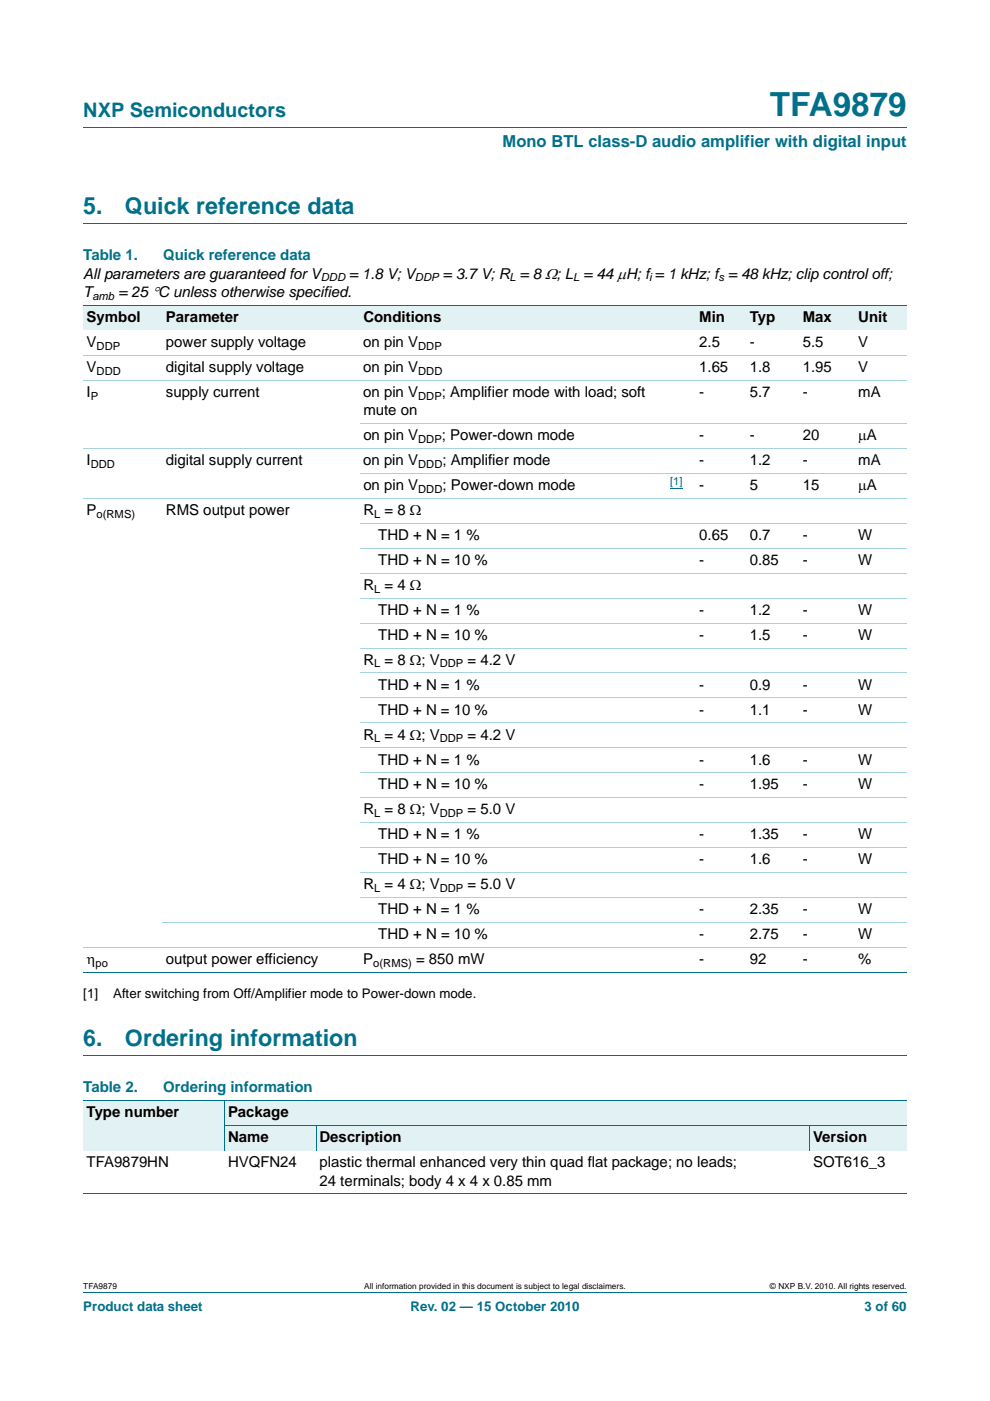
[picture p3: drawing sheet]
<svg xmlns="http://www.w3.org/2000/svg" width="210mm" height="297mm" viewBox="0 0 210 297" stroke-linecap="round" stroke-linejoin="round" font-family="sans-serif">
<defs><g id="words">
<text font-size="7" fill="#00708a" x="163.3" y="24.6">TFA9879</text>
<g font-size="4.9" fill="#00708a">
<text x="17.7" y="45.4">5.</text>
<text x="26.5" y="45.4">Quick reference data</text>
<text x="17.7" y="221.8">6.</text>
<text x="26.5" y="221.8">Ordering information</text>
</g>
<text font-size="4.2" fill="#00708a" x="17.7" y="24.9">NXP Semiconductors</text>
<text font-size="3.5" fill="#00708a" x="106.6" y="31.1">Mono BTL class-D audio amplifier with digital input</text>
<g font-size="3.2" fill="#00708a">
<text x="17.7" y="55.2">Table 1.</text>
<text x="34.6" y="55.2">Quick reference data</text>
<text x="17.7" y="231.6">Table 2.</text>
<text x="34.6" y="231.6">Ordering information</text>
</g>
<g font-size="3.2">
<text x="17.7" y="59.1">All parameters are guaranteed for V</text>
<text x="74" y="59.1">= 1.8 V; V</text>
<text x="93.9" y="59.1">= 3.7 V; R = 8 Ω; L = 44 μH; f = 1 kHz; f = 48 kHz; clip control off;</text>
<text x="17.7" y="63">T</text>
<text x="25.1" y="63">= 25 °C unless otherwise specified.</text>
<text x="18.4" y="68.3">Symbol</text>
<text x="35.2" y="68.3">Parameter</text>
<text x="77.1" y="68.3">Conditions</text>
<text x="148.3" y="68.3">Min</text>
<text x="159" y="68.3">Typ</text>
<text x="170.3" y="68.3">Max</text>
<text x="182" y="68.3">Unit</text>
<text x="18.4" y="73.6">V</text>
<text x="35.2" y="73.6">power supply voltage</text>
<text x="77.1" y="73.6">on pin V</text>
<text x="148.3" y="73.6">2.5</text>
<text x="159" y="73.6">-</text>
<text x="170.3" y="73.6">5.5</text>
<text x="182" y="73.6">V</text>
<text x="18.4" y="78.8">V</text>
<text x="35.2" y="78.8">digital supply voltage</text>
<text x="77.1" y="78.8">on pin V</text>
<text x="148.3" y="78.8">1.65</text>
<text x="159" y="78.8">1.8</text>
<text x="170.2" y="78.8">1.95</text>
<text x="182" y="78.8">V</text>
<text x="18.4" y="84.1">I</text>
<text x="35.2" y="84.1">supply current</text>
<text x="77.1" y="84.1">on pin V</text>
<text x="77.1" y="88">mute on</text>
<text x="93.7" y="84.1">; Amplifier mode with load; soft</text>
<text x="148.3" y="84.1">-</text>
<text x="159" y="84.1">5.7</text>
<text x="170.3" y="84.1">-</text>
<text x="182" y="84.1">mA</text>
<text x="77.1" y="93.3">on pin V</text>
<text x="93.7" y="93.3">; Power-down mode</text>
<text x="148.3" y="93.3">-</text>
<text x="159" y="93.3">-</text>
<text x="170.3" y="93.3">20</text>
<text x="182" y="93.3">μA</text>
<text x="18.4" y="98.6">I</text>
<text x="35.2" y="98.6">digital supply current</text>
<text x="77" y="98.6">on pin V</text>
<text x="93.9" y="98.6">; Amplifier mode</text>
<text x="148.3" y="98.6">-</text>
<text x="159" y="98.6">1.2</text>
<text x="170.3" y="98.6">-</text>
<text x="182" y="98.6">mA</text>
<text x="77.1" y="103.9">on pin V</text>
<text x="93.9" y="103.9">; Power-down mode</text>
<text x="148.3" y="103.9">-</text>
<text x="159" y="103.9">5</text>
<text x="170.3" y="103.9">15</text>
<text x="182" y="103.9">μA</text>
<text x="18.4" y="109.2">P</text>
<text x="35.2" y="109.2">RMS output power</text>
<text x="77.1" y="109.2">R = 8 Ω</text>
<text x="80.2" y="114.5">THD + N = 1 %</text>
<text x="80.2" y="119.8">THD + N = 10 %</text>
<text x="148.3" y="119.8">-</text>
<text x="148.3" y="114.5">0.65</text>
<text x="159" y="114.5">0.7</text>
<text x="159" y="119.8">0.85</text>
<text x="170.3" y="114.5">-</text>
<text x="170.3" y="119.8">-</text>
<text x="182" y="114.5">W</text>
<text x="182" y="119.8">W</text>
<text x="77.1" y="125.1">R = 4 Ω</text>
<text x="80.2" y="130.3">THD + N = 1 %</text>
<text x="148.3" y="130.3">-</text>
<text x="159" y="130.3">1.2</text>
<text x="170.3" y="130.3">-</text>
<text x="182" y="130.3">W</text>
<text x="80.2" y="135.6">THD + N = 10 %</text>
<text x="148.3" y="135.6">-</text>
<text x="159" y="135.6">1.5</text>
<text x="170.3" y="135.6">-</text>
<text x="182" y="135.6">W</text>
<text x="77.1" y="140.9">R = 8 Ω; V</text>
<text x="99.2" y="140.9">= 4.2 V</text>
<text x="80.2" y="146.2">THD + N = 1 %</text>
<text x="148.3" y="146.2">-</text>
<text x="159" y="146.2">0.9</text>
<text x="170.3" y="146.2">-</text>
<text x="182" y="146.2">W</text>
<text x="80.2" y="151.5">THD + N = 10 %</text>
<text x="148.3" y="151.5">-</text>
<text x="159" y="151.5">1.1</text>
<text x="170.3" y="151.5">-</text>
<text x="182" y="151.5">W</text>
<text x="77.1" y="156.8">R = 4 Ω; V</text>
<text x="99.2" y="156.8">= 4.2 V</text>
<text x="80.2" y="162.1">THD + N = 1 %</text>
<text x="80.2" y="167.4">THD + N = 10 %</text>
<text x="148.3" y="162.1">-</text>
<text x="148.3" y="167.4">-</text>
<text x="159" y="162.1">1.6</text>
<text x="159" y="167.4">1.95</text>
<text x="170.3" y="167.4">-</text>
<text x="170.3" y="162.1">-</text>
<text x="182" y="167.4">W</text>
<text x="182" y="162.1">W</text>
<text x="77.1" y="172.7">R = 8 Ω; V</text>
<text x="99.2" y="172.7">= 5.0 V</text>
<text x="80.2" y="178">THD + N = 1 %</text>
<text x="148.3" y="178">-</text>
<text x="159" y="178">1.35</text>
<text x="170.3" y="178">-</text>
<text x="182" y="178">W</text>
<text x="80.2" y="183.3">THD + N = 10 %</text>
<text x="148.3" y="183.3">-</text>
<text x="159" y="183.3">1.6</text>
<text x="170.3" y="183.3">-</text>
<text x="182" y="183.3">W</text>
<text x="77.1" y="188.6">R = 4 Ω; V</text>
<text x="99.2" y="188.6">= 5.0 V</text>
<text x="80.2" y="193.8">THD + N = 1 %</text>
<text x="148.3" y="193.8">-</text>
<text x="159" y="193.8">2.35</text>
<text x="170.3" y="193.8">-</text>
<text x="182" y="193.8">W</text>
<text x="80.2" y="199.1">THD + N = 10 %</text>
<text x="148.3" y="199.1">-</text>
<text x="159" y="199.1">2.75</text>
<text x="170.3" y="199.1">-</text>
<text x="182" y="199.1">W</text>
<text x="18.4" y="204.4">η</text>
<text x="35.2" y="204.4">output power efficiency</text>
<text x="77" y="204.4">P</text>
<text x="88.2" y="204.4">= 850 mW</text>
<text x="148.3" y="204.4">-</text>
<text x="159" y="204.4">92</text>
<text x="170.3" y="204.4">-</text>
<text x="182" y="204.4">%</text>
<text x="18.4" y="236.9">Type number</text>
<text x="48.4" y="236.9">Package</text>
<text x="48.4" y="242.2">Name</text>
<text x="67.8" y="242.2">Description</text>
<text x="172.5" y="242.2">Version</text>
<text x="18.4" y="247.5">TFA9879HN</text>
<text x="48.4" y="247.5">HVQFN24</text>
<text x="67.8" y="247.5">plastic thermal enhanced very thin quad flat package; no leads;</text>
<text x="67.8" y="251.4">24 terminals; body 4 x 4 x 0.85 mm</text>
<text x="172.5" y="247.5">SOT616_3</text>
</g>
<g font-size="2.8">
<text x="17.7" y="211.6">[1]</text>
<text x="24" y="211.6">After switching from Off/Amplifier mode to Power-down mode.</text>
</g>
<g font-size="2.8" fill="#00708a">
<text x="17.7" y="277.9">Product data sheet</text>
<text x="87.1" y="277.9">Rev. 02 — 15 October 2010</text>
<text x="183.4" y="277.9">3 of 60</text>
</g>
<g font-size="2.4">
<text x="68" y="59.6">DDD</text>
<text x="88" y="59.6">DDP</text>
<text x="108.1" y="59.6">L</text>
<text x="121.6" y="59.6">L</text>
<text x="137.7" y="59.6">i</text>
<text x="152.4" y="59.6">s</text>
<text x="19.6" y="63.5">amb</text>
<text x="20.5" y="74.1">DDP</text>
<text x="88.7" y="74.1">DDP</text>
<text x="20.5" y="79.4">DDD</text>
<text x="88.7" y="79.4">DDD</text>
<text x="19.3" y="84.7">P</text>
<text x="88.7" y="84.7">DDP</text>
<text x="88.7" y="93.9">DDP</text>
<text x="19.3" y="99.2">DDD</text>
<text x="88.7" y="99.2">DDD</text>
<text x="88.7" y="104.5">DDD</text>
<text x="20.5" y="109.7">o(RMS)</text>
<text x="79.4" y="109.7">L</text>
<text x="79.4" y="125.6">L</text>
<text x="79.4" y="141.5">L</text>
<text x="93.3" y="141.5">DDP</text>
<text x="79.4" y="157.4">L</text>
<text x="93.3" y="157.4">DDP</text>
<text x="79.4" y="173.2">L</text>
<text x="93.3" y="173.2">DDP</text>
<text x="79.4" y="189.1">L</text>
<text x="93.3" y="189.1">DDP</text>
<text x="20.3" y="205">po</text>
<text x="79.2" y="205">o(RMS)</text>
</g>
<text font-size="2.4" fill="#00f" x="142.1" y="102.9">[1]</text>
<g font-size="1.8">
<text x="17.7" y="273.3">TFA9879</text>
<text x="77.3" y="273.3">All information provided in this document is subject to legal disclaimers.</text>
<text x="163.3" y="273.3">© NXP B.V. 2010. All rights reserved.</text>
</g>
</g></defs>
<path d="M17.7 27h174.6M17.7 47.4h174.6M17.7 223.8h174.6M17.7 273.9h174.6" fill="none" stroke="#00708a" stroke-width=".21"/>
<g fill="#e2f1f4">
<path d="M17.7 64.7h16.8v5.3h-16.8z"/>
<path d="M34.5 64.7h41.9v5.3h-41.9z"/>
<path d="M76.4 64.7h65v5.3h-65z"/>
<path d="M141.4 64.7h16.9v5.3h-16.9z"/>
<path d="M158.3 64.7h11.3v5.3h-11.3z"/>
<path d="M169.6 64.7h11.7v5.3h-11.7z"/>
<path d="M181.3 64.7h11v5.3h-11z"/>
</g>
<path d="M142.1 103.6h2.7" fill="none" stroke="#00f" stroke-width=".21"/>
<path d="M17.7 64.7h174.6M17.7 206.2h174.6" fill="none" stroke="#00708a" stroke-width=".21"/>
<g fill="none" stroke="#a5d5dc" stroke-width=".21">
<path d="M17.7 75.3h174.6M17.7 80.6h174.6M17.7 95.1h174.6M76.4 89.8h115.9M17.7 105.6h174.6M76.4 100.4h115.9M76.4 110.9h115.9M76.4 116.2h115.9M76.4 121.5h115.9M76.4 126.8h115.9M76.4 132.1h115.9M76.4 137.4h115.9"/>
<path d="M76.4 142.7h115.9M76.4 148h115.9M76.4 153.3h115.9M76.4 158.6h115.9M76.4 163.9h115.9M76.4 169.2h115.9M76.4 174.5h115.9M76.4 179.7h115.9M34.5 195.6h157.8M76.4 185h115.9M76.4 190.3h115.9M17.7 200.9h174.6"/>
</g>
<g fill="#e2f1f4">
<path d="M17.7 233.4h30v10.5h-30z"/>
<path d="M47.7 233.4h144.6v5.3h-144.6z"/>
<path d="M47.7 238.7h19.4v5.2h-19.4z"/>
<path d="M67.1 238.7h104.6v5.2h-104.6z"/>
<path d="M171.7 238.7h20.6v5.2h-20.6z"/>
</g>
<path d="M17.7 233.4h174.6M47.6 238.7h144.7M47.7 233.3v10.6M67.1 238.6v5.3M171.7 238.6v5.3M17.7 253.1h174.6" fill="none" stroke="#00708a" stroke-width=".21"/>
<use href="#words"/>
</svg>
